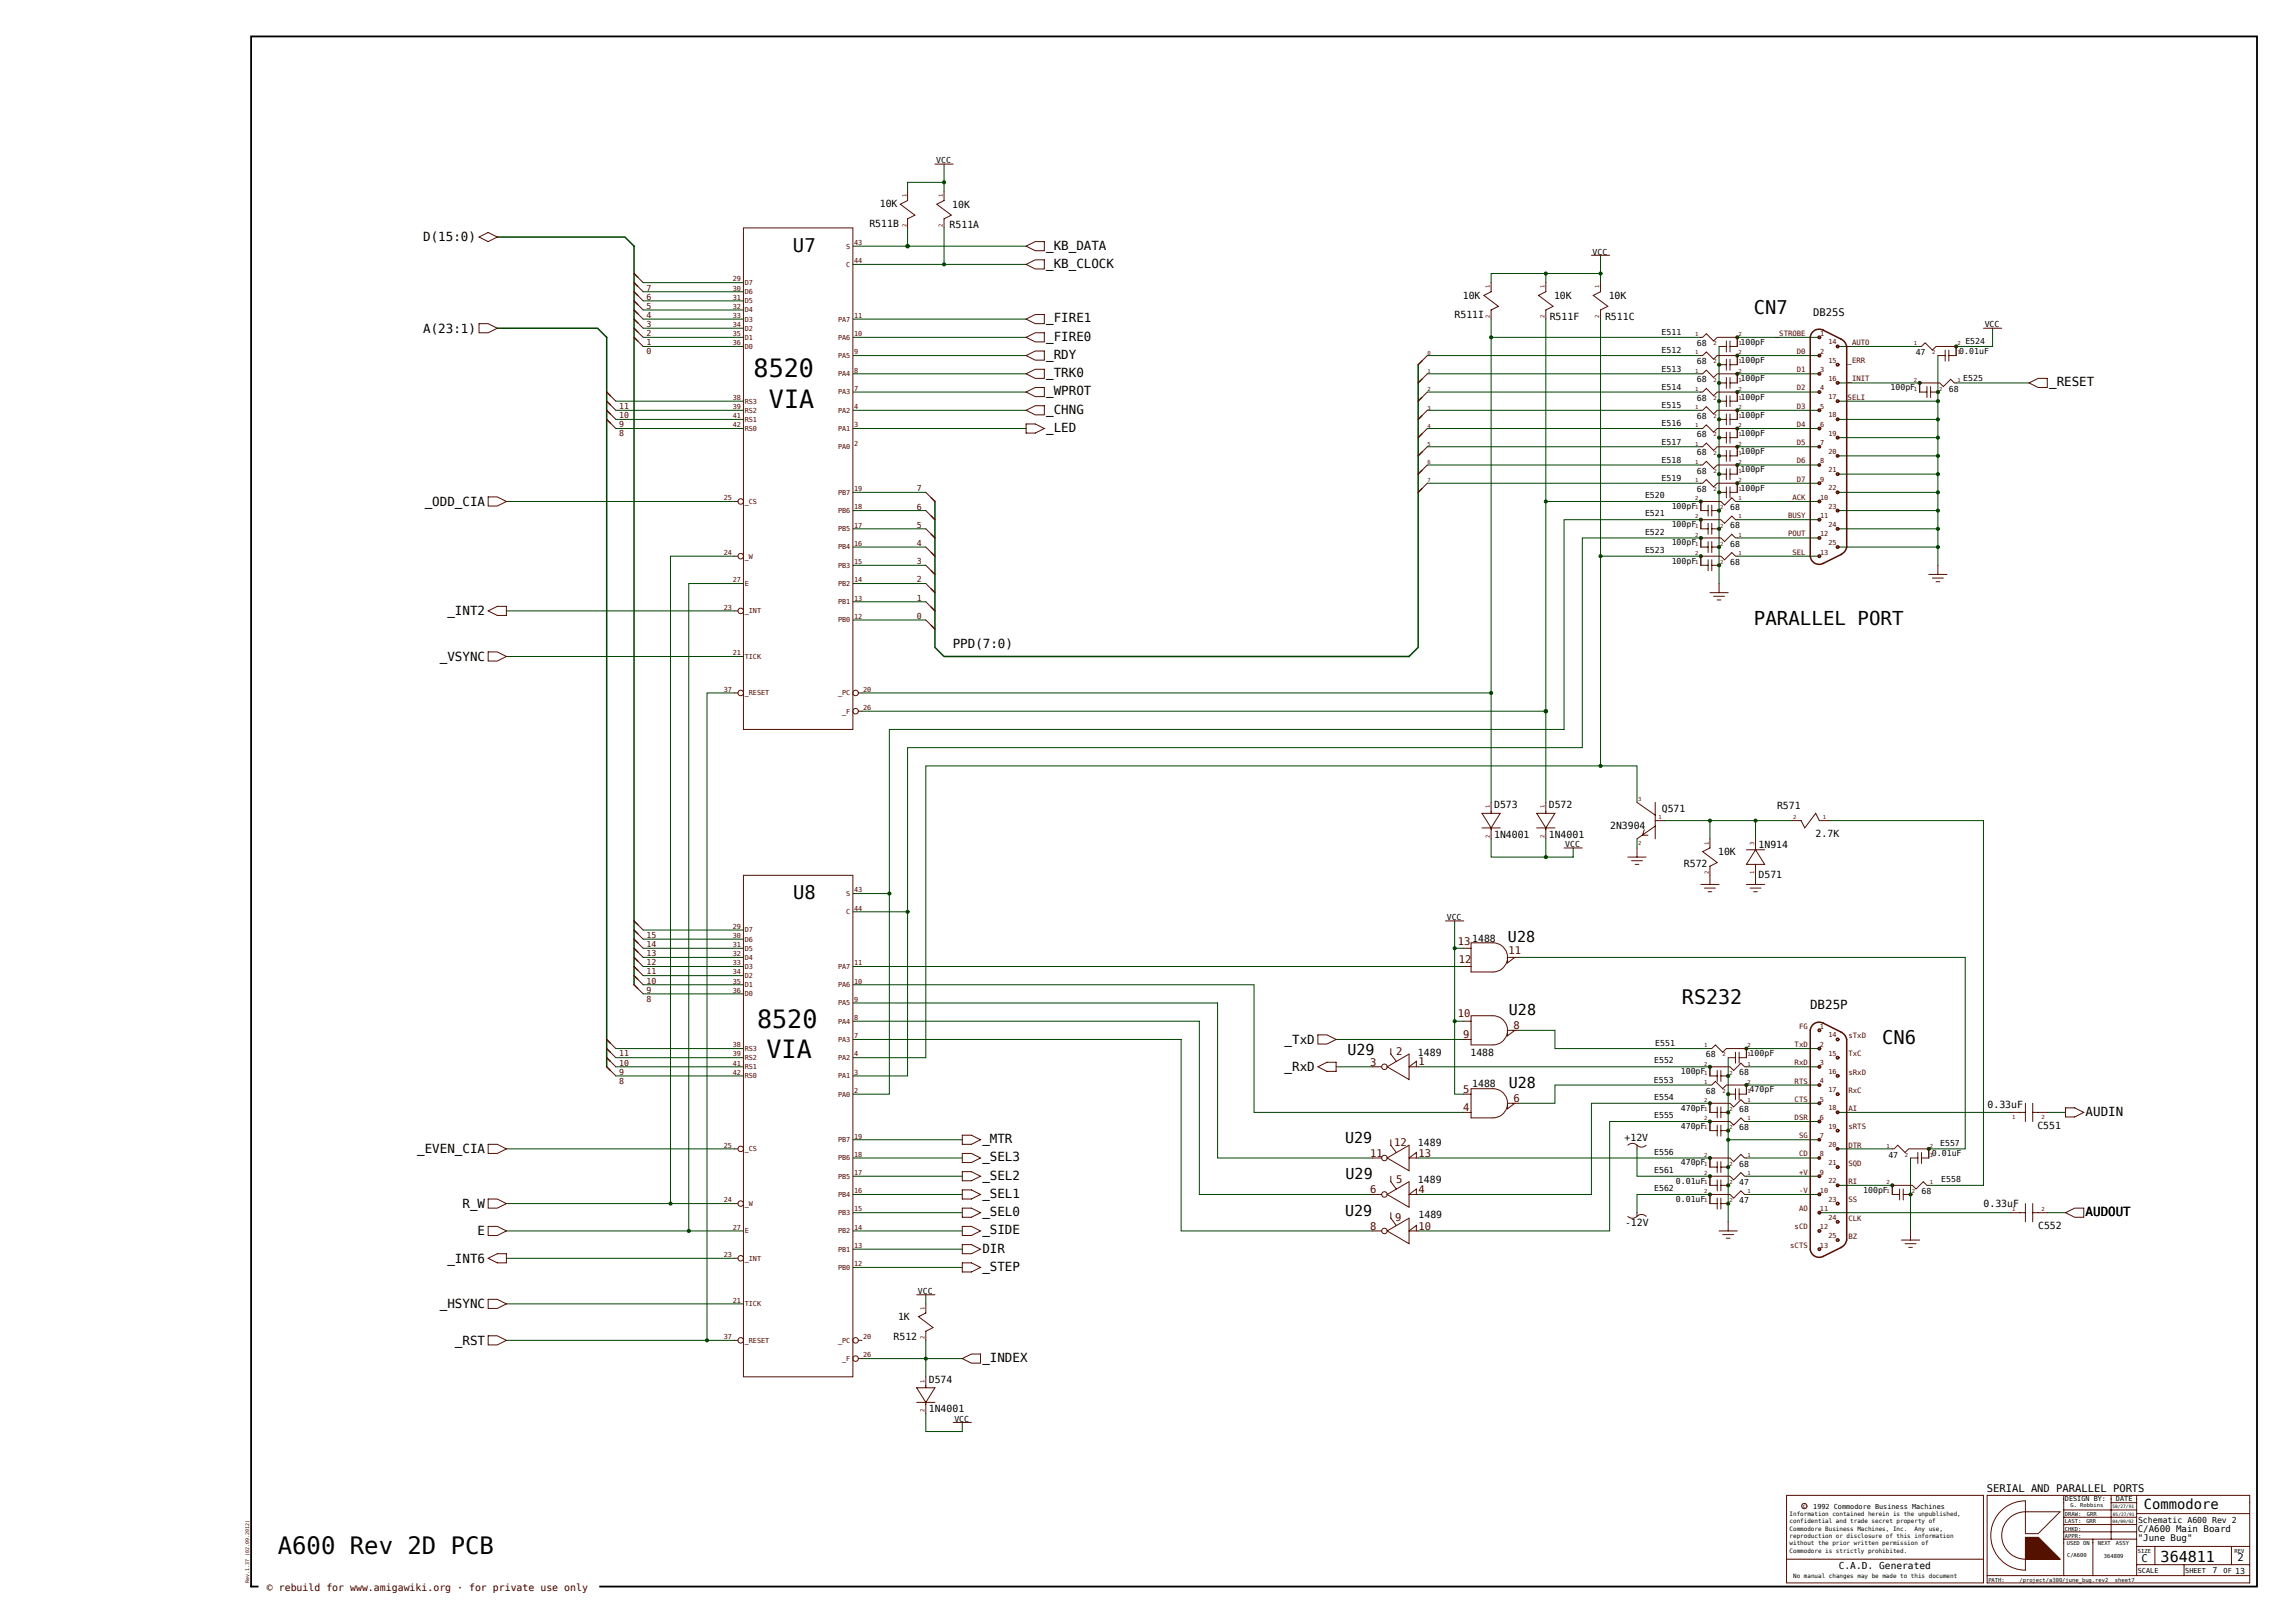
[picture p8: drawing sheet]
<svg xmlns="http://www.w3.org/2000/svg" width="420mm" height="297mm" viewBox="0 0 420 297" stroke-linecap="round" stroke-linejoin="round" font-family="sans-serif">
<defs><g id="words">
<g font-size="4.6">
<text x="137.9" y="68.9">8520</text>
<text x="140.7" y="74.7">VIA</text>
<text x="138.6" y="188">8520</text>
<text x="140.3" y="193.6">VIA</text>
</g>
<text font-size="4.4" x="50.8" y="284.5">A600 Rev 2D PCB</text>
<text font-size="3.7" x="307.8" y="183.7">RS232</text>
<text font-size="3.5" x="321" y="114.3">PARALLEL PORT</text>
<g font-size="3.4">
<text x="145.1" y="46.1">U7</text>
<text x="320.9" y="57.4">CN7</text>
<text x="145.2" y="164.5">U8</text>
<text x="344.5" y="191.1">CN6</text>
</g>
<g font-size="2.8">
<text x="276" y="172.4">U28</text>
<text x="276.1" y="185.8">U28</text>
<text x="246.6" y="193.1">U29</text>
<text x="276.1" y="199.1">U28</text>
<text x="246.2" y="209.2">U29</text>
<text x="246.2" y="215.8">U29</text>
<text x="246.2" y="222.5">U29</text>
<text x="395.4" y="285.8">364811</text>
</g>
<text font-size="2.5" x="392.3" y="276.1">Commodore</text>
<g font-size="2.3">
<text x="77.4" y="44.2">D(15:0)</text>
<text x="191.5" y="45.7">_KB_DATA</text>
<text x="191.5" y="49">_KB_CLOCK</text>
<text x="191.5" y="59">_FIRE1</text>
<text x="77.4" y="60.9">A(23:1)</text>
<text x="191.5" y="65.7">_RDY</text>
<text x="191.5" y="62.4">_FIRE0</text>
<text x="191.5" y="69">_TRK0</text>
<text x="375" y="70.7">_RESET</text>
<text x="191.5" y="72.4">_WPROT</text>
<text x="191.5" y="75.7">_CHNG</text>
<text x="191.5" y="79">_LED</text>
<text x="77.7" y="92.6">_ODD_CIA</text>
<text x="81.9" y="112.6">_INT2</text>
<text x="174.4" y="118.5">PPD(7:0)</text>
<text x="80.5" y="120.9">_VSYNC</text>
<text x="331.3" y="184.7">DB25P</text>
<text x="235.1" y="191">_TxD</text>
<text x="235.1" y="196">_RxD</text>
<text x="179.8" y="209.2">_MTR</text>
<text x="381.7" y="204.2">AUDIN</text>
<text x="76.4" y="211">_EVEN_CIA</text>
<text x="179.8" y="215.9">_SEL2</text>
<text x="179.8" y="212.5">_SEL3</text>
<text x="84.6" y="221.1">R_W</text>
<text x="179.8" y="219.2">_SEL1</text>
<text x="87.4" y="226.1">E</text>
<text x="179.8" y="225.9">_SIDE</text>
<text x="179.8" y="222.5">_SEL0</text>
<text x="381.7" y="222.5">AUDOUT</text>
<text x="81.9" y="231.1">_INT6</text>
<text x="179.8" y="232.6">_STEP</text>
<text x="179.8" y="229.2">DIR</text>
<text x="80.5" y="239.4">_HSYNC</text>
<text x="83.3" y="246.1">_RST</text>
<text x="179.8" y="249.2">_INDEX</text>
</g>
<g font-size="1.9">
<text x="331.8" y="57.8">DB25S</text>
<text x="363.6" y="273">SERIAL AND PARALLEL PORTS</text>
<text x="391.9" y="285.8">C</text>
<text x="409.5" y="285.7">2</text>
</g>
<g font-size="1.9" fill="#500">
<text x="266.8" y="172.9">13</text>
<text x="267" y="176.2">12</text>
<text x="276.1" y="174.6">11</text>
<text x="266.8" y="186.2">10</text>
<text x="267.8" y="190">9</text>
<text x="277" y="188.3">8</text>
<text x="250.7" y="195">3</text>
<text x="255.5" y="193">2</text>
<text x="259.6" y="195">1</text>
<text x="267.8" y="200">5</text>
<text x="267.8" y="203.3">4</text>
<text x="277" y="201.7">6</text>
<text x="255.2" y="209.6">12</text>
<text x="250.7" y="211.7">11</text>
<text x="259.6" y="211.7">13</text>
<text x="250.7" y="218.4">6</text>
<text x="255.5" y="216.4">5</text>
<text x="259.6" y="218.3">4</text>
<text x="250.7" y="225">8</text>
<text x="255.3" y="223.4">9</text>
<text x="259.6" y="225">10</text>
</g>
<g font-size="1.8">
<text x="159.1" y="41.6">R511B</text>
<text x="161" y="38">10K</text>
<text x="173.8" y="41.8">R511A</text>
<text x="174.3" y="38.1">10K</text>
<text x="266.2" y="58.1">R511I</text>
<text x="267.7" y="54.8">10K</text>
<text x="283.6" y="58.6">R511F</text>
<text x="284.4" y="54.7">10K</text>
<text x="293.7" y="58.6">R511C</text>
<text x="294.4" y="54.7">10K</text>
<text x="273.4" y="147.9">D573</text>
<text x="283.5" y="147.9">D572</text>
<text x="304.1" y="148.6">Q571</text>
<text x="325.2" y="148">R571</text>
<text x="273.4" y="153.3">1N4001</text>
<text x="283.5" y="153.3">1N4001</text>
<text x="294.7" y="151.6">2N3904</text>
<text x="321.8" y="155.2">1N914</text>
<text x="332.3" y="153.2">2.7K</text>
<text x="308.2" y="158.6">R572</text>
<text x="314.4" y="156.5">10K</text>
<text x="321.8" y="160.6">D571</text>
<text x="269.4" y="172.3">1488</text>
<text x="259.5" y="193.3">1489</text>
<text x="269.1" y="193.3">1488</text>
<text x="269.4" y="199">1488</text>
<text x="363.7" y="202.7">0.33uF</text>
<text x="259.5" y="209.7">1489</text>
<text x="297.3" y="208.9">+12V</text>
<text x="372.9" y="206.6">C551</text>
<text x="259.5" y="216.5">1489</text>
<text x="363" y="220.8">0.33uF</text>
<text x="259.6" y="222.9">1489</text>
<text x="297.4" y="224.4">-12V</text>
<text x="373" y="224.9">C552</text>
<text x="163.5" y="245.1">R512</text>
<text x="164.3" y="241.5">1K</text>
<text x="170" y="253.1">D574</text>
<text x="170" y="258.4">1N4001</text>
<text x="336.5" y="287.1">C.A.D. Generated</text>
</g>
<text font-size="1.8" fill="#300" x="48.8" y="291.1">© rebuild for www.amigawiki.org · for private use only</text>
<g font-size="1.7">
<text x="391.2" y="280.4">C/A600 Main Board</text>
<text x="391.2" y="282.1">&quot;June Bug&quot;</text>
</g>
<g font-size="1.5">
<text x="171.3" y="29.9">VCC</text>
<text x="291.5" y="46.6">VCC</text>
<text x="363.2" y="59.9">VCC</text>
<text x="304.1" y="61.3">E511</text>
<text x="304.1" y="64.7">E512</text>
<text x="310.5" y="63.3">68</text>
<text x="318.5" y="63.1">100pF</text>
<text x="350.6" y="65">47</text>
<text x="358.6" y="64.8">0.01uF</text>
<text x="359.7" y="62.9">E524</text>
<text x="304.1" y="68">E513</text>
<text x="304.1" y="71.4">E514</text>
<text x="310.5" y="66.7">68</text>
<text x="310.5" y="70">68</text>
<text x="318.5" y="66.4">100pF</text>
<text x="318.5" y="69.8">100pF</text>
<text x="346" y="71.4">100pF</text>
<text x="356.7" y="71.7">68</text>
<text x="359.3" y="69.6">E525</text>
<text x="304.1" y="74.7">E515</text>
<text x="310.5" y="73.3">68</text>
<text x="310.5" y="76.7">68</text>
<text x="318.5" y="73.1">100pF</text>
<text x="318.5" y="76.4">100pF</text>
<text x="304.1" y="78">E516</text>
<text x="304.1" y="81.4">E517</text>
<text x="310.5" y="80">68</text>
<text x="310.5" y="83.3">68</text>
<text x="318.5" y="79.8">100pF</text>
<text x="318.5" y="83.1">100pF</text>
<text x="304.1" y="84.7">E518</text>
<text x="304.1" y="88">E519</text>
<text x="310.5" y="86.7">68</text>
<text x="318.5" y="86.5">100pF</text>
<text x="318.5" y="89.8">100pF</text>
<text x="301.1" y="91.2">E520</text>
<text x="301.1" y="94.5">E521</text>
<text x="305.9" y="93.1">100pF</text>
<text x="310.5" y="90">68</text>
<text x="316.6" y="93.4">68</text>
<text x="301.1" y="97.8">E522</text>
<text x="301.1" y="101.2">E523</text>
<text x="305.9" y="96.5">100pF</text>
<text x="305.9" y="99.8">100pF</text>
<text x="316.6" y="96.7">68</text>
<text x="316.6" y="100">68</text>
<text x="305.9" y="103.1">100pF</text>
<text x="316.6" y="103.4">68</text>
<text x="286.5" y="155">VCC</text>
<text x="264.8" y="168.4">VCC</text>
<text x="302.9" y="191.3">E551</text>
<text x="302.7" y="194.6">E552</text>
<text x="307.6" y="196.6">100pF</text>
<text x="312.2" y="193.5">68</text>
<text x="318.3" y="196.8">68</text>
<text x="320.2" y="193.2">100pF</text>
<text x="302.7" y="198.1">E553</text>
<text x="302.7" y="201.3">E554</text>
<text x="307.6" y="203.3">470pF</text>
<text x="312.2" y="200.1">68</text>
<text x="318.3" y="203.5">68</text>
<text x="320.2" y="199.9">470pF</text>
<text x="302.7" y="204.6">E555</text>
<text x="307.6" y="206.6">470pF</text>
<text x="318.3" y="206.8">68</text>
<text x="355.1" y="209.7">E557</text>
<text x="302.7" y="211.3">E556</text>
<text x="302.7" y="214.6">E561</text>
<text x="307.6" y="213.3">470pF</text>
<text x="318.3" y="213.5">68</text>
<text x="345.6" y="211.8">47</text>
<text x="353.6" y="211.6">0.01uF</text>
<text x="302.7" y="218">E562</text>
<text x="306.7" y="216.6">0.01uF</text>
<text x="306.7" y="219.9">0.01uF</text>
<text x="318.3" y="216.8">47</text>
<text x="318.3" y="220.2">47</text>
<text x="341" y="218.3">100pF</text>
<text x="351.7" y="218.5">68</text>
<text x="355.3" y="216.4">E558</text>
<text x="168" y="236.8">VCC</text>
<text x="174.7" y="260.2">VCC</text>
<text x="391.3" y="278.8">Schematic A600 Rev 2</text>
<text x="404.9" y="287.9">7</text>
<text x="409.1" y="288">13</text>
</g>
<g font-size="1.5" fill="#500">
<text x="118.3" y="53.2">7</text>
<text x="118.3" y="59.8">3</text>
<text x="118.3" y="58.2">4</text>
<text x="118.3" y="56.5">5</text>
<text x="118.3" y="54.8">6</text>
<text x="118.3" y="64.8">0</text>
<text x="118.3" y="63.2">1</text>
<text x="118.3" y="61.5">2</text>
<text x="113.3" y="76.5">10</text>
<text x="113.3" y="74.9">11</text>
<text x="113.3" y="79.9">8</text>
<text x="113.3" y="78.2">9</text>
<text x="167.8" y="89.9">7</text>
<text x="167.8" y="93.2">6</text>
<text x="167.8" y="99.9">4</text>
<text x="167.8" y="96.6">5</text>
<text x="167.8" y="106.6">2</text>
<text x="167.8" y="103.3">3</text>
<text x="167.8" y="113.3">0</text>
<text x="167.8" y="109.9">1</text>
<text x="118.3" y="173.3">14</text>
<text x="118.3" y="171.6">15</text>
<text x="118.3" y="180">10</text>
<text x="118.3" y="178.3">11</text>
<text x="118.3" y="176.6">12</text>
<text x="118.3" y="175">13</text>
<text x="118.3" y="183.3">8</text>
<text x="118.3" y="181.6">9</text>
<text x="113.3" y="196.7">9</text>
<text x="113.3" y="195">10</text>
<text x="113.3" y="193.3">11</text>
<text x="113.3" y="198.3">8</text>
</g>
<g font-size="1.3" fill="#500">
<text x="154.9" y="45.5">S</text>
<text x="156.3" y="44.8">43</text>
<text x="134.1" y="51.5">29</text>
<text x="134.1" y="53.2">30</text>
<text x="136.3" y="52.2">D7</text>
<text x="136.3" y="53.8">D6</text>
<text x="154.9" y="48.8">C</text>
<text x="156.3" y="48.2">44</text>
<text x="134.1" y="54.8">31</text>
<text x="134.1" y="56.5">32</text>
<text x="134.1" y="59.8">34</text>
<text x="134.1" y="58.2">33</text>
<text x="136.3" y="55.5">D5</text>
<text x="136.3" y="57.2">D4</text>
<text x="136.3" y="58.8">D3</text>
<text x="153.4" y="58.8">PA7</text>
<text x="156.3" y="58.2">11</text>
<text x="134.1" y="61.5">35</text>
<text x="134.1" y="63.2">36</text>
<text x="136.3" y="60.5">D2</text>
<text x="136.3" y="62.2">D1</text>
<text x="136.3" y="63.8">D0</text>
<text x="153.4" y="65.5">PA5</text>
<text x="153.4" y="62.2">PA6</text>
<text x="156.3" y="64.8">9</text>
<text x="156.3" y="61.5">10</text>
<text x="324.8" y="61.4">_STROBE</text>
<text x="328.8" y="64.8">D0</text>
<text x="333.1" y="64.8">2</text>
<text x="333.1" y="61.4">1</text>
<text x="334.6" y="63">14</text>
<text x="338.1" y="63.1">_AUTO</text>
<text x="153.4" y="68.9">PA4</text>
<text x="156.3" y="71.5">7</text>
<text x="156.3" y="68.2">8</text>
<text x="328.8" y="68.1">D1</text>
<text x="328.8" y="71.4">D2</text>
<text x="333.1" y="68.1">3</text>
<text x="333.1" y="71.4">4</text>
<text x="334.6" y="66.4">15</text>
<text x="334.6" y="69.7">16</text>
<text x="338.1" y="66.5">_ERR</text>
<text x="338.1" y="69.8">_INIT</text>
<text x="134.1" y="76.5">41</text>
<text x="134.1" y="74.9">39</text>
<text x="134.1" y="73.2">38</text>
<text x="136.3" y="77.2">RS1</text>
<text x="136.3" y="75.5">RS2</text>
<text x="136.3" y="73.9">RS3</text>
<text x="153.4" y="72.2">PA3</text>
<text x="153.4" y="75.5">PA2</text>
<text x="156.3" y="74.9">4</text>
<text x="328.8" y="74.8">D3</text>
<text x="333.1" y="74.8">5</text>
<text x="334.6" y="76.4">18</text>
<text x="334.6" y="73.1">17</text>
<text x="338.1" y="73.1">SELI</text>
<text x="134.1" y="78.2">42</text>
<text x="136.3" y="78.9">RS0</text>
<text x="153.4" y="82.2">PA0</text>
<text x="153.4" y="78.9">PA1</text>
<text x="156.3" y="81.5">2</text>
<text x="156.3" y="78.2">3</text>
<text x="328.8" y="81.4">D5</text>
<text x="328.8" y="78.1">D4</text>
<text x="333.1" y="81.4">7</text>
<text x="333.1" y="78.1">6</text>
<text x="334.6" y="83.1">20</text>
<text x="334.6" y="79.7">19</text>
<text x="156.3" y="89.9">19</text>
<text x="328.8" y="84.8">D6</text>
<text x="328.8" y="88.1">D7</text>
<text x="333.1" y="84.8">8</text>
<text x="333.1" y="88.1">9</text>
<text x="334.6" y="89.7">22</text>
<text x="334.6" y="86.4">21</text>
<text x="132.4" y="91.5">25</text>
<text x="136.3" y="92.2">_CS</text>
<text x="153.4" y="90.5">PB7</text>
<text x="153.4" y="93.9">PB6</text>
<text x="156.3" y="93.2">18</text>
<text x="327.2" y="94.8">BUSY</text>
<text x="327.2" y="91.5">_ACK</text>
<text x="333.1" y="94.8">11</text>
<text x="333.1" y="91.5">10</text>
<text x="334.6" y="93.1">23</text>
<text x="132.4" y="101.6">24</text>
<text x="153.4" y="100.6">PB4</text>
<text x="153.4" y="97.2">PB5</text>
<text x="156.3" y="99.9">16</text>
<text x="156.3" y="96.6">17</text>
<text x="327.2" y="98.1">POUT</text>
<text x="328" y="101.5">SEL</text>
<text x="333.1" y="101.5">13</text>
<text x="333.1" y="98.1">12</text>
<text x="334.6" y="99.7">25</text>
<text x="334.6" y="96.4">24</text>
<text x="134.1" y="106.6">27</text>
<text x="136.3" y="107.2">E</text>
<text x="136.3" y="102.2">_W</text>
<text x="153.4" y="107.2">PB2</text>
<text x="153.4" y="103.9">PB3</text>
<text x="156.3" y="106.6">14</text>
<text x="156.3" y="103.2">15</text>
<text x="132.4" y="111.6">23</text>
<text x="136.3" y="112.2">_INT</text>
<text x="153.4" y="110.6">PB1</text>
<text x="153.4" y="113.9">PB0</text>
<text x="156.3" y="109.9">13</text>
<text x="156.3" y="113.2">12</text>
<text x="134.1" y="119.9">21</text>
<text x="136.3" y="120.6">TICK</text>
<text x="132.4" y="126.6">37</text>
<text x="136.3" y="127.3">_RESET</text>
<text x="153.4" y="127.3">_PC</text>
<text x="154.1" y="130.6">_F</text>
<text x="158" y="129.9">26</text>
<text x="158" y="126.6">20</text>
<text x="154.9" y="164">S</text>
<text x="154.9" y="167.3">C</text>
<text x="156.3" y="163.3">43</text>
<text x="156.3" y="166.6">44</text>
<text x="134.1" y="170">29</text>
<text x="134.1" y="171.6">30</text>
<text x="134.1" y="173.3">31</text>
<text x="136.3" y="170.6">D7</text>
<text x="136.3" y="172.3">D6</text>
<text x="136.3" y="174">D5</text>
<text x="134.1" y="175">32</text>
<text x="134.1" y="178.3">34</text>
<text x="134.1" y="176.6">33</text>
<text x="134.1" y="180">35</text>
<text x="136.3" y="175.6">D4</text>
<text x="136.3" y="179">D2</text>
<text x="136.3" y="177.3">D3</text>
<text x="153.4" y="177.3">PA7</text>
<text x="156.3" y="180">10</text>
<text x="156.3" y="176.6">11</text>
<text x="134.1" y="181.6">36</text>
<text x="136.3" y="180.6">D1</text>
<text x="136.3" y="182.3">D0</text>
<text x="153.4" y="184">PA5</text>
<text x="153.4" y="180.6">PA6</text>
<text x="156.3" y="183.3">9</text>
<text x="134.1" y="191.7">38</text>
<text x="153.4" y="190.7">PA3</text>
<text x="153.4" y="187.3">PA4</text>
<text x="156.3" y="190">7</text>
<text x="156.3" y="186.7">8</text>
<text x="328.4" y="191.6">TxD</text>
<text x="329.2" y="188.3">FG</text>
<text x="333.1" y="188.2">1</text>
<text x="333.1" y="191.6">2</text>
<text x="334.6" y="189.9">14</text>
<text x="338.3" y="190">sTxD</text>
<text x="134.1" y="196.7">42</text>
<text x="134.1" y="195">41</text>
<text x="134.1" y="193.3">39</text>
<text x="136.3" y="197.3">RS0</text>
<text x="136.3" y="195.7">RS1</text>
<text x="136.3" y="194">RS2</text>
<text x="136.3" y="192.3">RS3</text>
<text x="153.4" y="194">PA2</text>
<text x="153.4" y="197.3">PA1</text>
<text x="156.3" y="193.3">4</text>
<text x="156.3" y="196.7">3</text>
<text x="328.4" y="194.9">RxD</text>
<text x="333.1" y="194.9">3</text>
<text x="334.6" y="193.2">15</text>
<text x="334.6" y="196.5">16</text>
<text x="338.3" y="193.3">TxC</text>
<text x="338.3" y="196.7">sRxD</text>
<text x="153.4" y="200.7">PA0</text>
<text x="156.3" y="200">2</text>
<text x="328.4" y="201.6">CTS</text>
<text x="328.4" y="198.3">RTS</text>
<text x="333.1" y="201.6">5</text>
<text x="333.1" y="198.3">4</text>
<text x="334.6" y="199.9">17</text>
<text x="334.6" y="203.2">18</text>
<text x="338.3" y="200">RxC</text>
<text x="338.3" y="203.3">AI</text>
<text x="153.4" y="209">PB7</text>
<text x="156.3" y="208.3">19</text>
<text x="328.4" y="205">DSR</text>
<text x="329.2" y="208.3">SG</text>
<text x="333.1" y="208.3">7</text>
<text x="333.1" y="204.9">6</text>
<text x="334.6" y="206.5">19</text>
<text x="334.6" y="209.9">20</text>
<text x="338.3" y="206.7">sRTS</text>
<text x="132.4" y="210">25</text>
<text x="136.3" y="210.7">_CS</text>
<text x="153.4" y="212.4">PB6</text>
<text x="153.4" y="215.7">PB5</text>
<text x="156.3" y="211.7">18</text>
<text x="156.3" y="215">17</text>
<text x="329.2" y="211.6">CD</text>
<text x="329.2" y="215">+V</text>
<text x="333.1" y="211.6">8</text>
<text x="333.1" y="214.9">9</text>
<text x="334.6" y="213.2">21</text>
<text x="338.3" y="213.4">SQD</text>
<text x="338.3" y="210">DTR</text>
<text x="132.4" y="220">24</text>
<text x="136.3" y="220.7">_W</text>
<text x="153.4" y="219">PB4</text>
<text x="156.3" y="218.4">16</text>
<text x="156.3" y="221.7">15</text>
<text x="329.2" y="221.6">AO</text>
<text x="329.2" y="218.3">-V</text>
<text x="333.1" y="221.6">11</text>
<text x="333.1" y="218.3">10</text>
<text x="334.6" y="219.9">23</text>
<text x="334.6" y="216.6">22</text>
<text x="338.3" y="220">SS</text>
<text x="338.3" y="216.7">RI</text>
<text x="134.1" y="225">27</text>
<text x="136.3" y="225.7">E</text>
<text x="153.4" y="225.7">PB2</text>
<text x="153.4" y="222.4">PB3</text>
<text x="156.3" y="225">14</text>
<text x="328.4" y="225">sCD</text>
<text x="333.1" y="224.9">12</text>
<text x="334.6" y="223.2">24</text>
<text x="334.6" y="226.6">25</text>
<text x="338.3" y="223.4">CLK</text>
<text x="338.3" y="226.7">BZ</text>
<text x="132.4" y="230">23</text>
<text x="136.3" y="230.7">_INT</text>
<text x="153.4" y="229">PB1</text>
<text x="153.4" y="232.4">PB0</text>
<text x="156.3" y="228.4">13</text>
<text x="156.3" y="231.7">12</text>
<text x="327.6" y="228.3">sCTS</text>
<text x="333.1" y="228.3">13</text>
<text x="134.1" y="238.4">21</text>
<text x="136.3" y="239">TICK</text>
<text x="132.4" y="245.1">37</text>
<text x="136.3" y="245.7">_RESET</text>
<text x="153.4" y="245.7">_PC</text>
<text x="158" y="245.1">20</text>
<text x="154.1" y="249.1">_F</text>
<text x="158" y="248.4">26</text>
</g>
<g font-size="1.3">
<text x="377.9" y="274.8">DESIGN BY:</text>
<text x="387.2" y="274.8">DATE</text>
<text x="331.8" y="276.1">1992 Commodore Business Machines</text>
<text x="391.2" y="287.8">SCALE</text>
<text x="399.9" y="287.8">SHEET</text>
<text x="406.9" y="287.8">OF</text>
</g>
<g font-size="1.1">
<text x="329.9" y="276">c</text>
<text x="327.5" y="277.4">Information contained herein is the unpublished,</text>
<text x="327.5" y="278.8">confidential and trade secret property of</text>
<text x="327.5" y="280.1">Commodore Business Machines, Inc.</text>
<text x="327.5" y="281.4">reproduction or disclosure of this information</text>
<text x="350.4" y="280.1">Any use,</text>
<text x="327.5" y="282.8">without the prior written permission of</text>
<text x="327.5" y="284.1">Commodore is strictly prohibited.</text>
<text x="328.2" y="288.8">No manual changes may be made to this document</text>
</g>
<g font-size="1" fill="#500">
<text x="165.9" y="41.5" transform="rotate(-90 165.9 41.5)">2</text>
<text x="165.9" y="36.1" transform="rotate(-90 165.9 36.1)">1</text>
<text x="172.5" y="41.5" transform="rotate(-90 172.5 41.5)">2</text>
<text x="172.5" y="36.1" transform="rotate(-90 172.5 36.1)">1</text>
<text x="272.7" y="52.8" transform="rotate(-90 272.7 52.8)">1</text>
<text x="282.7" y="52.8" transform="rotate(-90 282.7 52.8)">1</text>
<text x="292.7" y="52.8" transform="rotate(-90 292.7 52.8)">1</text>
<text x="272.7" y="58.2" transform="rotate(-90 272.7 58.2)">2</text>
<text x="282.7" y="58.2" transform="rotate(-90 282.7 58.2)">2</text>
<text x="292.7" y="58.2" transform="rotate(-90 292.7 58.2)">2</text>
<text x="261.3" y="64.9">0</text>
<text x="310.2" y="61.5">1</text>
<text x="310.2" y="64.8">1</text>
<text x="313.6" y="63.2">2</text>
<text x="318.2" y="63.2">1</text>
<text x="318.2" y="61.5">2</text>
<text x="318.2" y="64.8">2</text>
<text x="350.3" y="63.2">1</text>
<text x="353.6" y="64.8">2</text>
<text x="358.2" y="63.2">2</text>
<text x="358.2" y="64.8">1</text>
<text x="261.3" y="71.6">2</text>
<text x="261.3" y="68.3">1</text>
<text x="310.2" y="68.2">1</text>
<text x="310.2" y="71.5">1</text>
<text x="313.6" y="66.5">2</text>
<text x="313.6" y="69.9">2</text>
<text x="318.2" y="66.5">1</text>
<text x="318.2" y="69.9">1</text>
<text x="318.2" y="68.2">2</text>
<text x="318.2" y="71.5">2</text>
<text x="350.3" y="69.9">2</text>
<text x="350.3" y="71.5">1</text>
<text x="354.9" y="71.5">2</text>
<text x="358.2" y="69.9">1</text>
<text x="261.3" y="74.9">3</text>
<text x="310.2" y="74.9">1</text>
<text x="313.6" y="73.2">2</text>
<text x="313.6" y="76.5">2</text>
<text x="318.2" y="73.2">1</text>
<text x="318.2" y="76.5">1</text>
<text x="318.2" y="74.9">2</text>
<text x="261.3" y="81.6">5</text>
<text x="261.3" y="78.3">4</text>
<text x="310.2" y="78.2">1</text>
<text x="310.2" y="81.5">1</text>
<text x="313.6" y="79.9">2</text>
<text x="313.6" y="83.2">2</text>
<text x="318.2" y="78.2">2</text>
<text x="318.2" y="79.9">1</text>
<text x="318.2" y="83.2">1</text>
<text x="318.2" y="81.5">2</text>
<text x="261.3" y="88.3">7</text>
<text x="261.3" y="85">6</text>
<text x="310.2" y="84.9">1</text>
<text x="310.2" y="88.2">1</text>
<text x="313.6" y="86.5">2</text>
<text x="313.6" y="89.9">2</text>
<text x="318.2" y="84.9">2</text>
<text x="318.2" y="86.5">1</text>
<text x="318.2" y="89.9">1</text>
<text x="318.2" y="88.2">2</text>
<text x="310.2" y="91.5">2</text>
<text x="310.2" y="93.2">1</text>
<text x="310.2" y="94.9">2</text>
<text x="314.8" y="93.2">2</text>
<text x="318.2" y="91.5">1</text>
<text x="318.2" y="94.9">1</text>
<text x="310.2" y="96.6">1</text>
<text x="310.2" y="98.2">2</text>
<text x="310.2" y="99.9">1</text>
<text x="310.2" y="101.6">2</text>
<text x="314.8" y="96.6">2</text>
<text x="314.8" y="99.9">2</text>
<text x="318.2" y="98.2">1</text>
<text x="318.2" y="101.6">1</text>
<text x="310.2" y="103.2">1</text>
<text x="314.8" y="103.2">2</text>
<text x="272.7" y="147.9" transform="rotate(-90 272.7 147.9)">1</text>
<text x="282.7" y="147.9" transform="rotate(-90 282.7 147.9)">1</text>
<text x="299.8" y="146.6">3</text>
<text x="303.5" y="149.9">1</text>
<text x="328.2" y="149.9">2</text>
<text x="333.6" y="149.9">1</text>
<text x="272.7" y="153.3" transform="rotate(-90 272.7 153.3)">2</text>
<text x="282.7" y="153.3" transform="rotate(-90 282.7 153.3)">2</text>
<text x="299.8" y="154.6">2</text>
<text x="312.7" y="154.6" transform="rotate(-90 312.7 154.6)">1</text>
<text x="321.1" y="154.6" transform="rotate(-90 321.1 154.6)">3</text>
<text x="312.7" y="160" transform="rotate(-90 312.7 160)">2</text>
<text x="321.1" y="160" transform="rotate(-90 321.1 160)">1</text>
<text x="311.9" y="191.7">1</text>
<text x="319.8" y="191.7">2</text>
<text x="311.9" y="196.7">1</text>
<text x="311.9" y="195">2</text>
<text x="315.2" y="193.3">2</text>
<text x="316.5" y="196.7">2</text>
<text x="319.8" y="195">1</text>
<text x="319.8" y="193.3">1</text>
<text x="311.9" y="198.3">1</text>
<text x="311.9" y="201.7">2</text>
<text x="311.9" y="203.3">1</text>
<text x="315.2" y="200">2</text>
<text x="316.5" y="203.3">2</text>
<text x="319.8" y="198.3">2</text>
<text x="319.8" y="200">1</text>
<text x="319.8" y="201.7">1</text>
<text x="311.9" y="206.7">1</text>
<text x="311.9" y="205">2</text>
<text x="316.5" y="206.7">2</text>
<text x="319.8" y="205">1</text>
<text x="368.2" y="204.7">1</text>
<text x="373.6" y="204.7">2</text>
<text x="311.9" y="211.7">2</text>
<text x="311.9" y="213.4">1</text>
<text x="311.9" y="215">2</text>
<text x="316.5" y="213.4">2</text>
<text x="319.8" y="211.7">1</text>
<text x="319.8" y="215">1</text>
<text x="345.3" y="210">1</text>
<text x="348.6" y="211.7">2</text>
<text x="353.2" y="210">2</text>
<text x="353.2" y="211.7">1</text>
<text x="311.9" y="216.7">1</text>
<text x="311.9" y="218.4">2</text>
<text x="311.9" y="220">1</text>
<text x="316.5" y="216.7">2</text>
<text x="316.5" y="220">2</text>
<text x="319.8" y="218.4">1</text>
<text x="345.3" y="218.4">1</text>
<text x="345.3" y="216.7">2</text>
<text x="349.9" y="218.4">2</text>
<text x="353.2" y="216.7">1</text>
<text x="368.2" y="221.7">1</text>
<text x="373.6" y="221.7">2</text>
<text x="169.2" y="239.7" transform="rotate(-90 169.2 239.7)">1</text>
<text x="169.2" y="245.1" transform="rotate(-90 169.2 245.1)">2</text>
<text x="169.2" y="253" transform="rotate(-90 169.2 253)">1</text>
<text x="169.2" y="258.4" transform="rotate(-90 169.2 258.4)">2</text>
</g>
<g font-size="1">
<text x="378.9" y="275.8">G. Robbins</text>
<text x="377.9" y="278.8">LAST:</text>
<text x="377.9" y="280.1">CHKD:</text>
<text x="377.9" y="277.4">DRAW:</text>
<text x="377.9" y="281.4">APPR:</text>
<text x="381.8" y="278.8">GRR</text>
<text x="381.9" y="277.5">GRR</text>
<text x="378.2" y="282.8">USED ON</text>
<text x="378.3" y="285">C/A600</text>
<text x="383.9" y="282.8">NEXT</text>
<text x="385" y="285">364809</text>
<text x="387.2" y="282.8">ASSY</text>
<text x="391.2" y="284.1">SIZE</text>
<text x="408.9" y="284.1">REV</text>
<text x="363.9" y="289.4">PATH:</text>
<text x="369.6" y="289.4">/project/a300/june_bug.rev2</text>
<text x="387.1" y="289.4">sheet7</text>
</g>
<text font-size=".9" fill="#300" x="45.6" y="289.6" transform="rotate(-90 45.6 289.6)">Rev.1.37 (02.09.2012)</text>
<g font-size=".8">
<text x="386.6" y="278.7">04/09/92</text>
<text x="386.6" y="276">50/27/91</text>
<text x="386.7" y="277.4">05/27/91</text>
</g>
</g></defs>
<path d="M46 6.7h367v283.6h-367z" fill="#fff" stroke="#fff" stroke-width=".18"/>
<path d="M46 6.7h367v283.6h-367z" fill="none" stroke="#000" stroke-width=".33"/>
<g fill="#040" stroke="#040" stroke-width=".18">
<circle cx="349.6" cy="218.6" r=".28"/>
<circle cx="312.9" cy="205.2" r=".28"/>
<circle cx="312.9" cy="201.9" r=".28"/>
<circle cx="122.7" cy="220.2" r=".28"/>
<circle cx="314.6" cy="93.4" r=".28"/>
<circle cx="282.9" cy="91.8" r=".28"/>
<circle cx="169.4" cy="248.6" r=".28"/>
<circle cx="129.4" cy="245.3" r=".28"/>
<circle cx="266.2" cy="173.5" r=".28"/>
<circle cx="266.2" cy="186.9" r=".28"/>
<circle cx="312.9" cy="150.2" r=".28"/>
<circle cx="321.3" cy="150.2" r=".28"/>
<circle cx="162.8" cy="163.5" r=".28"/>
<circle cx="282.9" cy="50.1" r=".28"/>
<circle cx="172.8" cy="48.4" r=".28"/>
<circle cx="272.9" cy="61.7" r=".28"/>
<circle cx="272.9" cy="126.8" r=".28"/>
<circle cx="166.1" cy="166.9" r=".28"/>
<circle cx="292.9" cy="50.1" r=".28"/>
<circle cx="172.8" cy="33.4" r=".28"/>
<circle cx="126" cy="225.3" r=".28"/>
<circle cx="316.3" cy="208.6" r=".28"/>
<circle cx="312.9" cy="195.2" r=".28"/>
<circle cx="316.3" cy="213.6" r=".28"/>
<circle cx="319.6" cy="191.9" r=".28"/>
<circle cx="319.6" cy="198.6" r=".28"/>
<circle cx="316.3" cy="196.9" r=".28"/>
<circle cx="292.9" cy="101.8" r=".28"/>
<circle cx="292.9" cy="140.2" r=".28"/>
<circle cx="358" cy="63.4" r=".28"/>
<circle cx="317.9" cy="61.7" r=".28"/>
<circle cx="314.6" cy="66.7" r=".28"/>
<circle cx="317.9" cy="65.1" r=".28"/>
<circle cx="316.3" cy="203.6" r=".28"/>
<circle cx="316.3" cy="200.2" r=".28"/>
<circle cx="354.6" cy="100.1" r=".28"/>
<circle cx="354.6" cy="96.8" r=".28"/>
<circle cx="354.6" cy="93.4" r=".28"/>
<circle cx="354.6" cy="90.1" r=".28"/>
<circle cx="354.6" cy="86.8" r=".28"/>
<circle cx="354.6" cy="83.4" r=".28"/>
<circle cx="354.6" cy="80.1" r=".28"/>
<circle cx="354.6" cy="76.7" r=".28"/>
<circle cx="354.6" cy="73.4" r=".28"/>
<circle cx="314.6" cy="70.1" r=".28"/>
<circle cx="317.9" cy="68.4" r=".28"/>
<circle cx="314.6" cy="73.4" r=".28"/>
<circle cx="317.9" cy="71.7" r=".28"/>
<circle cx="314.6" cy="76.7" r=".28"/>
<circle cx="317.9" cy="75.1" r=".28"/>
<circle cx="314.6" cy="80.1" r=".28"/>
<circle cx="317.9" cy="78.4" r=".28"/>
<circle cx="314.6" cy="83.4" r=".28"/>
<circle cx="317.9" cy="81.8" r=".28"/>
<circle cx="314.6" cy="86.8" r=".28"/>
<circle cx="317.9" cy="85.1" r=".28"/>
<circle cx="314.6" cy="90.1" r=".28"/>
<circle cx="317.9" cy="88.4" r=".28"/>
<circle cx="311.3" cy="91.8" r=".28"/>
<circle cx="314.6" cy="96.8" r=".28"/>
<circle cx="311.3" cy="95.1" r=".28"/>
<circle cx="314.6" cy="100.1" r=".28"/>
<circle cx="311.3" cy="98.4" r=".28"/>
<circle cx="314.6" cy="103.4" r=".28"/>
<circle cx="311.3" cy="101.8" r=".28"/>
<circle cx="354.6" cy="71.7" r=".28"/>
<circle cx="351.3" cy="70.1" r=".28"/>
<circle cx="353" cy="210.2" r=".28"/>
<circle cx="316.3" cy="206.9" r=".28"/>
<circle cx="312.9" cy="215.2" r=".28"/>
<circle cx="316.3" cy="216.9" r=".28"/>
<circle cx="316.3" cy="220.2" r=".28"/>
<circle cx="312.9" cy="218.6" r=".28"/>
<circle cx="312.9" cy="211.9" r=".28"/>
<circle cx="346.3" cy="216.9" r=".28"/>
<circle cx="282.9" cy="156.8" r=".28"/>
</g>
<g fill="none" stroke="#040" stroke-width=".18">
<path d="M172.8 33.4h-6.7v1.6M172.8 30v5M117.7 56.7h18.4M117.7 51.7h18.4M117.7 55.1h18.4M117.7 58.4h18.4M117.7 53.4h18.4M156.1 58.4h31.7M156.1 48.4h31.7M156.1 45h31.7M166.1 41.7v3.3M172.8 41.7v6.7"/>
<path d="M272.9 58.4v88.4M282.9 50.1h-10v1.6M282.9 50.1v1.6M282.9 58.4v88.4M292.9 46.7v3.4h-10M292.9 50.1v1.6M292.9 58.4v81.8M112.7 73.4h23.4M112.7 76.7h23.4M112.7 75.1h23.4M112.7 78.4h23.4M117.7 60.1h18.4"/>
<path d="M117.7 63.4h18.4M117.7 61.7h18.4M156.1 65.1h31.7M156.1 68.4h31.7M156.1 71.7h31.7M156.1 75.1h31.7M156.1 78.4h31.7M156.1 61.7h31.7M261.2 65.1h50.1M261.2 68.4h50.1M261.2 71.7h50.1M261.2 75.1h50.1"/>
<path d="M261.2 78.4h50.1M272.9 61.7h38.4M314.6 63.4v43.4M333 65.1h-15.1v1.6M333 61.7h-15.1v1.7M333 68.4h-15.1v1.7M333 71.7h-15.1v1.7M333 75.1h-15.1v1.6M333 78.4h-15.1v1.7M336.3 70.1h15v1.6M336.3 73.4h18.3M336.3 76.7h18.3"/>
<path d="M336.3 63.4h15M354.6 65.1v35M358 70.1h13.3M364.7 60.1v3.3h-6.7v1.7M92.7 91.8h41.7M156.1 93.4h13.3M156.1 96.8h13.3M156.1 90.1h13.3M261.2 85.1h50.1M261.2 88.4h50.1M261.2 81.8h50.1M282.9 91.8h28.4v1.6"/>
<path d="M311.3 96.8v-1.7h-25.1v38.4h-123.4v66.7h-6.7M317.9 91.8h15.1M317.9 95.1h15.1M317.9 98.4h15.1M333 81.8h-15.1v1.6M333 85.1h-15.1v1.7M333 88.4h-15.1v1.7M336.3 93.4h18.3M336.3 96.8h18.3M336.3 80.1h18.3M336.3 83.4h18.3M336.3 86.8h18.3"/>
<path d="M336.3 90.1h18.3M92.7 111.8h41.7M134.4 101.8h-11.7v118.4h-30M136.1 106.8h-10.1v118.5M156.1 110.1h13.3M156.1 113.5h13.3M156.1 100.1h13.3M156.1 103.4h13.3M156.1 106.8h13.3M292.9 101.8h18.4v1.6M311.3 100.1v-1.7h-21.7v38.4h-123.5v60.1h-10M317.9 101.8h15.1"/>
<path d="M336.3 100.1h18.3v3.3M92.7 120.1h43.4M134.4 126.8h-5v118.5h5M157.7 130.1h125.2M157.7 126.8h115.2M272.9 153.5v3.3h15v-1.6M282.9 153.5v3.3M292.9 140.2h-123.5v53.4h-13.3M292.9 140.2h6.7v6.6M299.6 153.5v1.7M304.6 150.2h8.3v3.3M312.9 150.2h15"/>
<path d="M321.3 150.2v3.3M334.6 150.2h28.4v66.7h-10M117.7 173.5h18.4M117.7 170.2h18.4M117.7 178.5h18.4M117.7 175.2h18.4M117.7 171.9h18.4M117.7 176.9h18.4M156.1 163.5h6.7M156.1 176.9h111.8M156.1 166.9h10M266.2 168.5v31.7h1.7"/>
<path d="M266.2 173.5h1.7M277.9 175.2h81.8v35h-6.7v1.7M112.7 195.2h23.4M112.7 191.9h23.4M112.7 196.9h23.4M112.7 193.6h23.4M117.7 181.9h18.4M117.7 180.2h18.4M156.1 186.9h63.4v31.7h31.7M156.1 183.5h66.7v28.4h28.4M156.1 190.2h60.1v35.1h35M156.1 180.2h73.4v23.4h38.4"/>
<path d="M244.5 190.2h23.4M244.5 195.2h6.7M259.5 195.2h53.4v1.7M266.2 186.9h1.7M277.9 188.5h6.7v3.4h28.3M312.9 198.6h-28.3v3.3h-6.7M316.3 193.6v30M319.6 195.2h13.4M333 198.6h-13.4v1.6M333 191.9h-13.4v1.7M92.7 210.2h41.7M156.1 218.6h20"/>
<path d="M156.1 215.2h20M156.1 211.9h20M156.1 208.6h20M259.5 211.9h53.4v1.7M299.6 210.2v5h13.3v1.7M312.9 206.9v-1.7h-18.3v20.1h-35.1M312.9 203.6v-1.7h-21.7v16.7h-31.7M316.3 208.6h16.7M319.6 218.6h13.4M319.6 215.2h13.4M319.6 211.9h13.4M319.6 205.2h13.4"/>
<path d="M319.6 201.9h13.4M336.3 216.9h10v1.7M336.3 210.2h10M336.3 203.6h31.7M349.6 211.9v13.4M374.7 203.6h3.3M92.7 225.3h43.4M92.7 230.3h41.7M92.7 238.6h43.4M122.7 220.2h11.7M156.1 231.9h20M156.1 228.6h20"/>
<path d="M156.1 225.3h20M156.1 221.9h20M169.4 236.9v1.7M312.9 220.2v-1.6h-13.3v3.3M333 221.9h35M374.7 221.9h3.3M92.7 245.3h36.7M157.7 248.6h18.4M169.4 258.6v3.4h6.7v-1.7M169.4 245.3v6.7"/>
</g>
<path d="M91 43.4h23.4l1.6 1.6v135.2M91 60.1h18.4l1.6 1.6v133.5M259.5 66.7v51.8l-1.6 1.6h-85.1l-1.7-1.6v-26.7" fill="none" stroke="#040" stroke-width=".28"/>
<g fill="#040" stroke="#040" stroke-width=".28">
<circle cx="166.1" cy="45" r=".28"/>
<circle cx="282.9" cy="130.1" r=".28"/>
</g>
<g fill="none" stroke="#510" stroke-width=".18">
<path d="M166.1 35v1.7l-1.3 .7 2.6 2-1.3 .6v1.7M87.7 59.2h1.6l1.7 .9-1.7 .8h-1.6zM87.7 43.4l1.6-.9 1.7 .9-1.7 .8zM116.7 59.1l1 1M116.7 57.4l1 1M116.7 55.7l1 1M116.7 54.1l1 1M116.7 52.4l1 1M116.7 50.7l1 1M111.7 77.4l1 1M111.7 75.7l1 1M111.7 74.1l1 1"/>
<path d="M111.7 72.4l1 1M116.7 62.4l1 1M116.7 60.7l1 1M89.3 90.9h1.7l1.7 .9-1.7 .8h-1.7zM89.3 119.3h1.7l1.7 .8-1.7 .9h-1.7zM89.3 111.8l1.7-.8h1.7v1.6h-1.7zM116.7 179.2l1 1M116.7 177.5l1 1M116.7 175.9l1 1M116.7 174.2l1 1M116.7 172.5l1 1M116.7 170.9l1 1"/>
<path d="M116.7 169.2l1 1M111.7 195.9l1 1M111.7 194.2l1 1M111.7 192.6l1 1M111.7 190.9l1 1M116.7 180.9l1 1M89.3 219.4h1.7l1.7 .8-1.7 .9h-1.7zM89.3 209.4h1.7l1.7 .8-1.7 .9h-1.7zM89.3 237.8h1.7l1.7 .8-1.7 .8h-1.7zM89.3 230.3l1.7-.9h1.7v1.7h-1.7zM89.3 224.4h1.7l1.7 .9-1.7 .8h-1.7zM89.3 244.4h1.7l1.7 .9-1.7 .8h-1.7z"/>
</g>
<g fill="none" stroke="#510" stroke-width=".28">
<path d="M116 58.4l.7 .7M116 56.7l.7 .7M116 55.1l.7 .6M116 53.4l.7 .7M116 51.7l.7 .7M116 50.1l.7 .6M111 76.7l.7 .7M111 75.1l.7 .6M111 73.4l.7 .7M111 71.7l.7 .7M116 61.7l.7 .7M116 60.1l.7 .6"/>
<path d="M116 178.5l.7 .7M116 176.9l.7 .6M116 175.2l.7 .7M116 173.5l.7 .7M116 171.9l.7 .6M116 170.2l.7 .7M116 168.5l.7 .7M111 195.2l.7 .7M111 193.6l.7 .6M111 191.9l.7 .7M111 190.2l.7 .7M116 180.2l.7 .7"/>
</g>
<path d="M136.1 160.2h20v91.8h-20z" fill="#fff" stroke="#510" stroke-width=".18"/>
<g fill="none" stroke="#510" stroke-width=".18">
<path d="M134.4 210.2h.7M134.4 220.2h.7M134.4 230.3h.7M134.4 245.3h.7M157.1 245.3h.6M157.1 248.6h.6"/>
<circle cx="135.6" cy="210.2" r=".5"/>
<circle cx="135.6" cy="230.3" r=".5"/>
<circle cx="135.6" cy="220.2" r=".5"/>
<circle cx="135.6" cy="245.3" r=".5"/>
<circle cx="156.6" cy="245.3" r=".5"/>
<circle cx="156.6" cy="248.6" r=".5"/>
</g>
<path d="M136.1 41.7h20v91.8h-20z" fill="#fff" stroke="#510" stroke-width=".18"/>
<g fill="none" stroke="#510" stroke-width=".18">
<path d="M171.1 30h3.3M172.8 35v1.7l-1.4 .7 2.7 2-1.3 .6v1.7M187.8 58.4l1.7-.8h1.6v1.6h-1.6zM187.8 45l1.7-.8h1.6v1.7h-1.6zM187.8 48.4l1.7-.9h1.6v1.7h-1.6zM272.9 51.7v1.7l-1.4 .7 2.7 2-1.3 .6v1.7M282.9 51.7v1.7l-1.3 .7 2.6 2-1.3 .6v1.7M291.2 46.7h3.4M292.9 51.7v1.7l-1.3 .7 2.6 2-1.3 .6v1.7M187.8 77.6h1.7l1.6 .8-1.6 .9h-1.7zM187.8 75.1l1.7-.9h1.6v1.7h-1.6zM187.8 71.7l1.7-.8h1.6v1.7h-1.6z"/>
<path d="M187.8 68.4l1.7-.8h1.6v1.6h-1.6zM187.8 65.1l1.7-.9h1.6v1.7h-1.6zM187.8 61.7l1.7-.8h1.6v1.7h-1.6zM261.2 78.4l-1 1M261.2 75.1l-1 1M261.2 71.7l-1 1M261.2 68.4l-1 1M261.2 65.1l-1 1M311.3 61.7h.3l.7-.6 1.3 1.3 .7-.7h3.6M311.3 65.1h.3l.7-.7 1.3 1.3 .7-.6h3.6M311.3 68.4h.3l.7-.7 1.3 1.4 .7-.7h3.6M311.3 71.7h.3l.7-.6 1.3 1.3 .7-.7h3.6"/>
<path d="M311.3 75.1h.3l.7-.7 1.3 1.3 .7-.6h3.6M311.3 78.4h.3l.7-.6 1.3 1.3 .7-.7h3.6M314.6 63.4h1.3M314.6 66.7h1.3M314.6 70.1h1.3M314.6 73.4h1.3M314.6 76.7h1.3M315.9 62.4v2M315.9 65.7v2M315.9 69.1v2M315.9 72.4v2M315.9 75.7v2.1"/>
<path d="M315.9 79.1v2M316.6 63.4h1.3M316.6 62.4v2M316.6 65.7v2M316.6 69.1v2M316.6 72.4v2M316.6 75.7v2.1M316.6 79.1v2M316.6 66.7h1.3M316.6 70.1h1.3M316.6 73.4h1.3M316.6 76.7h1.3"/>
<path d="M351.3 70.1h3.7l.6 .6 1.4-1.3 .6 .7h.4M351.3 63.4h.3l.7-.7 1.3 1.4 .7-.7h3.7M351.3 71.7h1.3M352.6 70.7v2M353.3 71.7h1.3M353.3 70.7v2M354.6 65.1h1.4M356 64.1v2M356.6 65.1h1.4M356.6 64.1v2M363 60.1h3.3M371.3 70.1l1.7-.9h1.7v1.7h-1.7z"/>
<path d="M134.4 91.8h.7M169.4 96.8l1 1M169.4 93.4l1 1M169.4 90.1l1 1M261.2 88.4l-1 1M261.2 85.1l-1 1M261.2 81.8l-1 1M311.3 81.8h.3l.7-.7 1.3 1.3 .7-.6h3.6M311.3 85.1h.3l.7-.7 1.3 1.4 .7-.7h3.6M311.3 88.4h.3l.7-.6 1.3 1.3 .7-.7h3.6M311.3 91.8h3.6l.7 .6 1.3-1.3 .7 .7h.3M311.3 95.1h3.6l.7 .7 1.3-1.4 .7 .7h.3"/>
<path d="M311.3 98.4h3.6l.7 .7 1.3-1.3 .7 .6h.3M311.3 93.4h1.3M311.3 96.8h1.3M312.6 92.4v2M312.6 95.8v2M312.6 99.1v2M313.3 93.4h1.3M313.3 92.4v2M313.3 95.8v2M313.3 99.1v2M313.3 96.8h1.3M314.6 80.1h1.3"/>
<path d="M314.6 83.4h1.3M314.6 86.8h1.3M314.6 90.1h1.3M315.9 82.4v2M315.9 85.8v2M315.9 89.1v2M316.6 82.4v2M316.6 85.8v2M316.6 89.1v2M316.6 80.1h1.3M316.6 83.4h1.3M316.6 86.8h1.3"/>
<path d="M316.6 90.1h1.3M134.4 101.8h.7M134.4 111.8h.7M169.4 113.5l1 1M169.4 110.1l1 1M169.4 106.8l1 1M169.4 103.4l1 1M169.4 100.1l1 1M311.3 101.8h3.6l.7 .6 1.3-1.3 .7 .7h.3M311.3 100.1h1.3M311.3 103.4h1.3M312.6 102.4v2"/>
<path d="M312.9 108.5h3.4M313.3 102.4v2M313.3 100.1h1.3M313.3 103.4h1.3M313.6 109.1h2M314.3 109.8h.6M314.6 106.8v1.7M353 105.1h3.3M353.6 105.8h2M354.3 106.5h.7M354.6 103.4v1.7M134.4 126.8h.7"/>
<path d="M157.1 126.8h.6M157.1 130.1h.6M271.2 148.8h3.4l-1.7 2.7zM271.2 151.5h3.4M272.9 146.8v2M272.9 151.5v2M281.2 148.8h3.4l-1.7 2.7zM281.2 151.5h3.4M282.9 146.8v2M282.9 151.5v2M286.2 155.2h3.4M297.9 156.8h3.4"/>
<path d="M298.6 157.5h2M299.2 158.2h.7M299.6 146.8l3.3 2.4M299.6 155.2v1.6M300.9 151.8l-.3 1h1M302.9 146.8v6.7M302.9 150.2h1.7M302.9 151.2l-3.3 2.3M312.9 153.5v1.7l-1.3 .6 2.7 2-1.4 .7v3.3M319.6 155.5h3.3M321.3 155.5l1.6 2.7h-3.3zM321.3 153.5v2"/>
<path d="M321.3 158.2v3.6M327.9 150.2h1.7l.7 1.3 2-2.7 .7 1.4h1.6M264.5 168.5h3.4M267.9 173.5h1.3M267.9 176.9h1.3M269.2 172.5h4a2.67 2.67 0 0 1 2.7 2.7 2.67 2.67 0 0 1-2.7 2.7h-4zM277.2 175.2l-1.3 1v-1h2M311.3 161.8h3.3M311.9 162.5h2M312.6 163.2h.7M319.6 161.8h3.3M320.3 162.5h2"/>
<path d="M320.9 163.2h.7M241.2 195.2l1.6-.8h1.7v1.7h-1.7zM241.2 189.4h1.6l1.7 .8-1.7 .8h-1.6zM251.2 195.2h1.7M253.9 195.2l4-2.3v4.7zM254.5 191.9v1l1 1.3M259.2 195.2v-1l-1.3 1h1.6M267.9 186.9h1.3M267.9 190.2h1.3M269.2 199.2h4a2.67 2.67 0 0 1 2.7 2.7 2.67 2.67 0 0 1-2.7 2.7h-4zM269.2 185.9h4a2.67 2.67 0 0 1 2.7 2.6 2.67 2.67 0 0 1-2.7 2.7h-4zM277.2 188.5l-1.3 1v-1h2"/>
<path d="M312.9 195.2h3.7l.7 .7 1.3-1.3 .7 .6h.3M312.9 198.6h.4l.6-.7 1.4 1.3 .6-.6h3.7M312.9 191.9h.4l.6-.7 1.4 1.4 .6-.7h3.7M312.9 196.9h1.4M314.3 195.9v2M314.9 196.9h1.4M314.9 195.9v2M316.3 193.6h1.3M317.6 192.6v2M317.6 199.2v2M318.3 192.6v2M318.3 199.2v2"/>
<path d="M318.3 193.6h1.3M176.1 217.7h1.7l1.6 .9-1.6 .8h-1.7zM176.1 214.4h1.7l1.6 .8-1.6 .9h-1.7zM176.1 211.1h1.7l1.6 .8-1.6 .8h-1.7zM176.1 207.7h1.7l1.6 .9-1.6 .8h-1.7zM251.2 218.6h1.7M251.2 211.9h1.7M253.9 218.6l4-2.4v4.7zM253.9 211.9l4-2.3v4.6zM254.5 208.6v1l1 1.3M254.5 215.2v1l1 1.4M259.2 218.6v-1l-1.3 1h1.6"/>
<path d="M259.2 211.9v-1l-1.3 1h1.6M267.9 200.2h1.3M267.9 203.6h1.3M277.2 201.9l-1.3 1v-1h2M297.9 209.6a1.18 1.18 0 0 1 1.7 0M299.6 209.6a1.18 1.18 0 0 0 1.7 0M299.6 209.6v.6M312.9 211.9h3.7l.7 .7 1.3-1.4 .7 .7h.3M312.9 215.2h3.7l.7 .7 1.3-1.3 .7 .6h.3M312.9 201.9h3.7l.7 .7 1.3-1.4 .7 .7h.3M312.9 205.2h3.7l.7 .7 1.3-1.3 .7 .6h.3M312.9 218.6h3.7l.7 .6 1.3-1.3 .7 .7h.3"/>
<path d="M312.9 203.6h1.4M312.9 213.6h1.4M312.9 216.9h1.4M312.9 206.9h1.4M314.3 202.6v2M314.3 205.9v2M314.3 212.6v2M314.3 215.9v2M314.3 219.2v2.1M314.9 203.6h1.4M314.9 202.6v2M314.9 205.9v2"/>
<path d="M314.9 212.6v2M314.9 215.9v2M314.9 219.2v2.1M314.9 213.6h1.4M314.9 216.9h1.4M314.9 206.9h1.4M316.3 200.2h1.3M318.3 200.2h1.3M346.3 216.9h3.7l.6 .7 1.4-1.4 .6 .7h.4M346.3 210.2h.3l.7-.6 1.3 1.3 .7-.7h3.7M346.3 218.6h1.3M347.6 217.6v2"/>
<path d="M348.3 218.6h1.3M348.3 217.6v2M349.6 211.9h1.4M351 210.9v2M351.6 211.9h1.4M351.6 210.9v2M368 203.6h2.7M370.7 201.9v3.3M372 203.6h2.7M372 201.9v3.3M378 202.7h1.7l1.6 .9-1.6 .8h-1.7zM167.8 236.9h3.3"/>
<path d="M169.4 238.6v1.7l-1.3 .6 2.7 2-1.4 .7v1.7M176.1 231.1h1.7l1.6 .8-1.6 .9h-1.7zM176.1 227.8h1.7l1.6 .8-1.6 .8h-1.7zM176.1 224.4h1.7l1.6 .9-1.6 .8h-1.7zM176.1 221.1h1.7l1.6 .8-1.6 .9h-1.7zM251.2 225.3h1.7M253.9 225.3l4-2.4v4.7zM254.5 221.9v1l1 1.4M259.2 225.3v-1l-1.3 1h1.6M297.9 222.6a1.18 1.18 0 0 0 1.7 0M299.6 222.6a1.18 1.18 0 0 1 1.7 0M299.6 221.9v.7"/>
<path d="M312.9 220.2h1.4M314.6 225.3h3.3M314.9 220.2h1.4M315.3 225.9h2M315.9 226.6h.7M316.3 223.6v1.7M348 226.9h3.3M348.6 227.6h2M349.3 228.3h.7M349.6 225.3v1.6M368 221.9h2.7M370.7 220.2v3.4"/>
<path d="M372 221.9h2.7M372 220.2v3.4M378 221.9l1.7-.8h1.6v1.7h-1.6zM167.8 254h3.3l-1.7 2.6zM167.8 256.6h3.3M169.4 252v2M169.4 256.6v2M176.1 248.6l1.7-.8h1.6v1.7h-1.6zM174.4 260.3h3.4M366.1 276.6a6.3 6.3 0 0 0-1.3 6.9 6.3 6.3 0 0 0 5.9 3.8v-6h2.3l4 4h-6.3a4.3 4.3 0 0 1-4.4-4.3 4.3 4.3 0 0 1 4.4-4.4h6.3l-4 4.1h-2.3v-6.1a6.3 6.3 0 0 0-4.6 2zM377.7 273.6v14.7M377.7 279h13.3"/>
<path d="M377.7 277.6h13.3M377.7 276.3h13.3M386.3 273.6v8.1M386.3 275h4.7M391 273.6v14.7M391 277h20.7M326.9 285.3v4.4h36.1v-16.1h-36.1v11.7h36.1M363.7 288.3v1.4h48v-16.1h-48v14.7h48M370.7 283h4M370.7 281.7h2.6M370.7 282h3M370.7 282.3h3.3"/>
<path d="M370.7 282.7h3.6M370.7 283.3h4.3M370.7 283.7h4.6M370.7 284h5M370.7 284.3h5.3M370.7 284.7h5.6M370.7 285h6M370.7 281.5h2.5M370.7 281.8h2.8M370.7 282.2h3.1M370.7 282.5h3.5M370.7 282.8h3.8"/>
<path d="M370.7 283.2h4.1M370.7 283.5h4.5M370.7 283.8h4.8M370.7 284.2h5.1M370.7 284.5h5.5M370.7 284.8h5.8M370.7 285.2h6.1M370.7 281.4h2.4M370.7 281.6h2.6M370.7 281.7h2.7M370.7 281.8h2.7M370.7 281.9h2.9"/>
<path d="M370.7 282.1h3.1M370.7 282.2h3.2M370.7 282.3h3.2M370.7 282.4h3.4M370.7 282.6h3.6M370.7 282.7h3.7M370.7 282.8h3.7M370.7 282.9h3.9M370.7 283.1h4.1M370.7 283.2h4.2M370.7 283.3h4.2M370.7 283.4h4.4"/>
<path d="M370.7 283.6h4.6M370.7 283.7h4.7M370.7 283.8h4.7M370.7 283.9h4.9M370.7 284.1h5.1M370.7 284.2h5.2M370.7 284.3h5.2M370.7 284.4h5.4M370.7 284.6h5.6M370.7 284.7h5.7M370.7 284.8h5.7M370.7 284.9h5.9"/>
<path d="M370.7 285.1h6.1M370.7 285.2h6.2M370.7 285.3h6.2M377.7 281.7h13.3M377.7 280.3h13.3M383 281.7v6.6M391 286.3h20.7M391 283h20.7M394.4 283v3.3M399.7 286.3v2M408.4 283v3.3"/>
<circle cx="135.6" cy="91.8" r=".5"/>
<circle cx="135.6" cy="101.8" r=".5"/>
<circle cx="135.6" cy="111.8" r=".5"/>
<circle cx="135.6" cy="126.8" r=".5"/>
<circle cx="156.6" cy="126.8" r=".5"/>
<circle cx="156.6" cy="130.1" r=".5"/>
<circle cx="253.4" cy="195.2" r=".5"/>
<circle cx="253.4" cy="218.6" r=".5"/>
<circle cx="253.4" cy="211.9" r=".5"/>
<circle cx="253.4" cy="225.3" r=".5"/>
<circle cx="330.2" cy="275.6" r=".49"/>
</g>
<g fill="none" stroke="#510" stroke-width=".28">
<path d="M260.2 79.4l-.7 .7M260.2 76.1l-.7 .6M260.2 72.7l-.7 .7M260.2 69.4l-.7 .7M260.2 66.1l-.7 .6M331.3 61.7v40.1M333.6 60.4l3.4 1.7M333.7 60.4a1.64 1.64 0 0 0-2.4 1.4M336.9 62l.7 .6 .4 .8v36.7l-.4 .8-.7 .6M170.4 97.8l.7 .6M170.4 94.4l.7 .7M170.4 91.1l.7 .7"/>
<path d="M260.2 89.4l-.7 .7M260.2 86.1l-.7 .7M260.2 82.8l-.7 .6M170.4 114.5l.7 .6M170.4 111.1l.7 .7M170.4 107.8l.7 .7M170.4 104.4l.7 .7M170.4 101.1l.7 .7M331.3 101.8a1.64 1.64 0 0 0 2.4 1.3M337 101.4l-3.4 1.7M331.3 188.5v40.1a1.64 1.64 0 0 0 2.4 1.3M333.6 187.2l3.4 1.7"/>
<path d="M333.7 187.2a1.64 1.64 0 0 0-2.4 1.4M336.9 188.9l.7 .5 .4 .8v36.7M337 228.3l-3.4 1.6M338 226.9l-.4 .8-.7 .6"/>
<circle cx="333" cy="65.1" r=".22"/>
<circle cx="333" cy="71.7" r=".22"/>
<circle cx="333" cy="75.1" r=".22"/>
<circle cx="333" cy="68.4" r=".22"/>
<circle cx="333" cy="78.4" r=".22"/>
<circle cx="333" cy="61.7" r=".22"/>
<circle cx="336.3" cy="63.4" r=".22"/>
<circle cx="336.3" cy="73.4" r=".22"/>
<circle cx="336.3" cy="66.7" r=".22"/>
<circle cx="336.3" cy="76.7" r=".22"/>
<circle cx="336.3" cy="70.1" r=".22"/>
<circle cx="332.9" cy="85.1" r=".21"/>
<circle cx="332.9" cy="81.7" r=".21"/>
<circle cx="333" cy="98.4" r=".22"/>
<circle cx="333" cy="88.4" r=".22"/>
<circle cx="333" cy="95.1" r=".22"/>
<circle cx="333" cy="91.8" r=".22"/>
<circle cx="336.3" cy="83.4" r=".21"/>
<circle cx="336.3" cy="86.8" r=".22"/>
<circle cx="336.3" cy="90.1" r=".22"/>
<circle cx="336.3" cy="80.1" r=".22"/>
<circle cx="336.3" cy="96.8" r=".22"/>
<circle cx="336.3" cy="93.4" r=".22"/>
<circle cx="333" cy="101.8" r=".22"/>
<circle cx="336.3" cy="100.1" r=".22"/>
<circle cx="333" cy="191.9" r=".22"/>
<circle cx="333" cy="188.5" r=".22"/>
<circle cx="333" cy="195.2" r=".22"/>
<circle cx="333" cy="198.6" r=".22"/>
<circle cx="336.3" cy="193.6" r=".22"/>
<circle cx="336.3" cy="190.2" r=".22"/>
<circle cx="336.3" cy="196.9" r=".22"/>
<circle cx="332.9" cy="208.6" r=".21"/>
<circle cx="332.9" cy="211.9" r=".21"/>
<circle cx="333" cy="201.9" r=".22"/>
<circle cx="333" cy="205.2" r=".22"/>
<circle cx="333" cy="215.2" r=".22"/>
<circle cx="333" cy="218.6" r=".22"/>
<circle cx="336.3" cy="210.2" r=".21"/>
<circle cx="336.3" cy="206.9" r=".22"/>
<circle cx="336.3" cy="213.6" r=".22"/>
<circle cx="336.3" cy="200.2" r=".22"/>
<circle cx="336.3" cy="216.9" r=".22"/>
<circle cx="336.3" cy="203.5" r=".22"/>
<circle cx="333" cy="228.6" r=".22"/>
<circle cx="333" cy="225.3" r=".22"/>
<circle cx="333" cy="221.9" r=".22"/>
<circle cx="336.3" cy="226.9" r=".22"/>
<circle cx="336.3" cy="220.2" r=".22"/>
<circle cx="336.3" cy="223.6" r=".22"/>
</g>
<g fill="none" stroke="#510" stroke-width=".18" stroke-dasharray="1.9 1.3">
<path d="M317.9 63.4v-1.7M317.9 66.7v-1.6M317.9 70.1v-1.7M317.9 73.4v-1.7M317.9 76.7v-1.6M351.3 71.7v-1.6M358 65.1v-1.7M311.3 93.4v-1.6M311.3 96.8v-1.7M317.9 80.1v-1.7M317.9 83.4v-1.6M317.9 86.8v-1.7"/>
<path d="M317.9 90.1v-1.7M311.3 100.1v-1.7M311.3 103.4v-1.6M312.9 196.9v-1.7M319.6 193.6v-1.7M312.9 213.6v-1.7M312.9 216.9v-1.7M312.9 203.6v-1.7M312.9 206.9v-1.7M319.6 200.2v-1.6M346.3 218.6v-1.7M353 211.9v-1.7"/>
<path d="M312.9 220.2v-1.6"/>
</g>
<path d="M47.4 289.2h62.2v2.1h-62.2z" fill="#fff" stroke="#fff" stroke-width=".18"/>
<use href="#words"/>
</svg>
